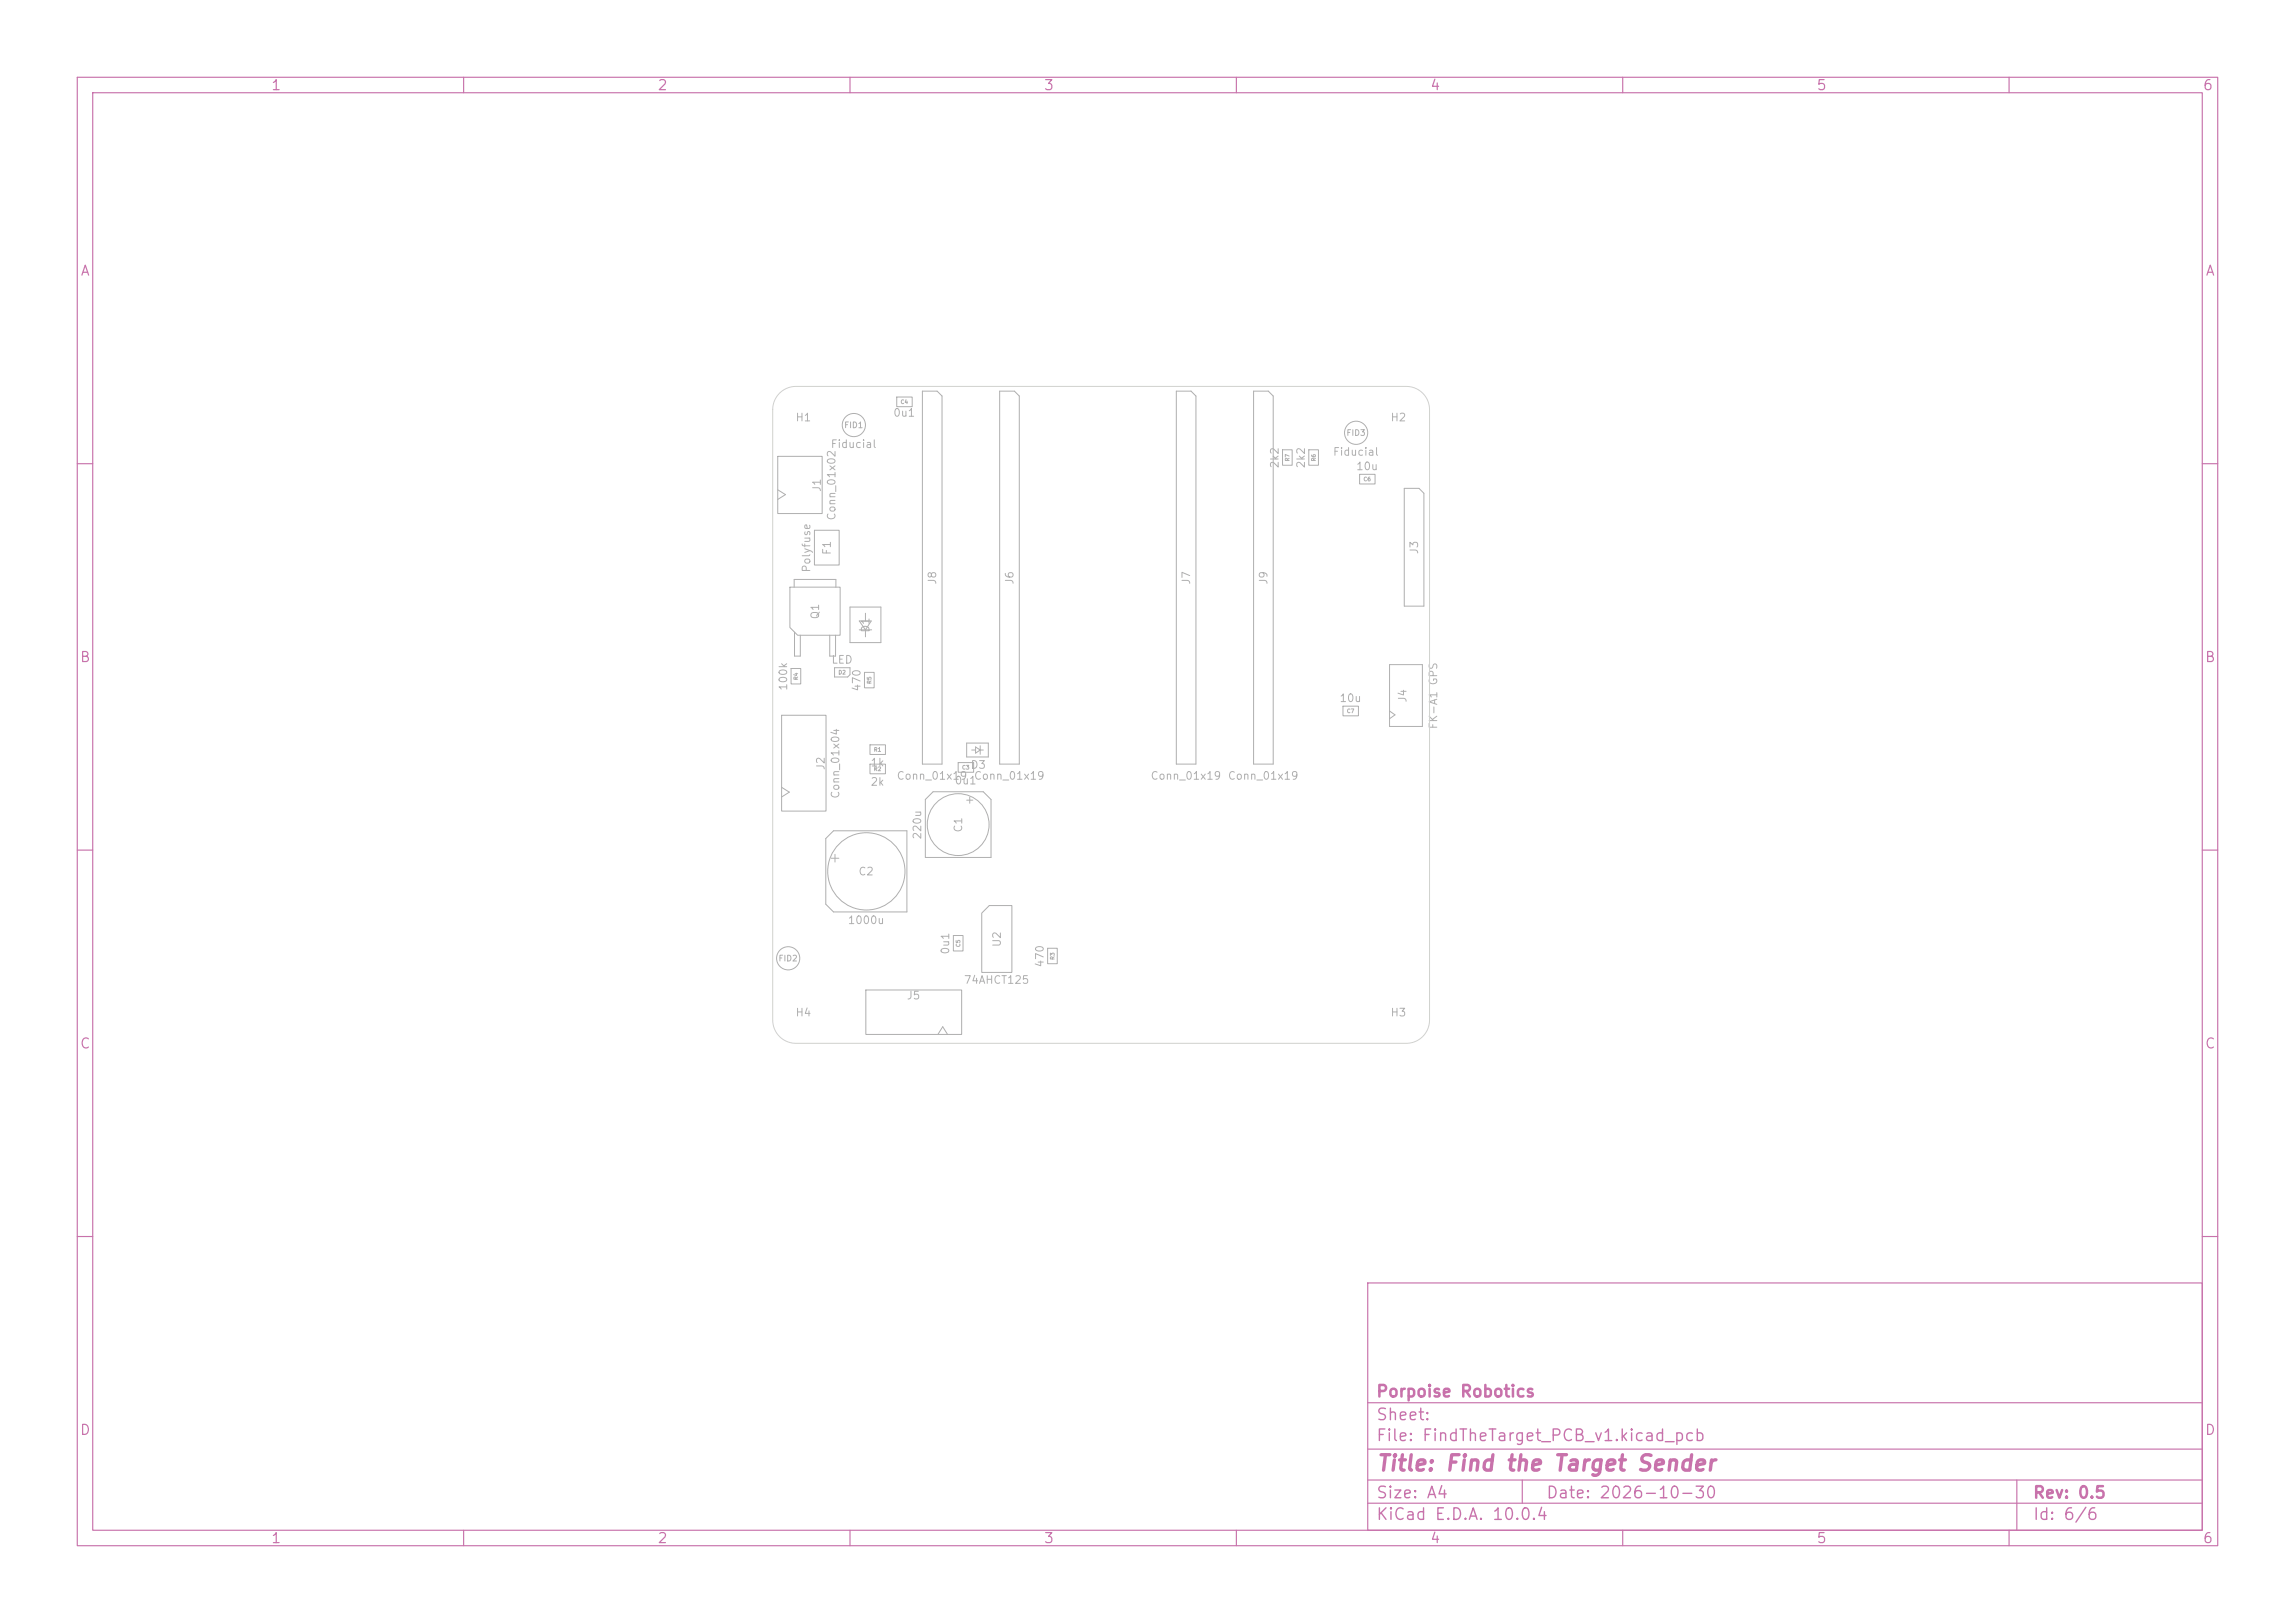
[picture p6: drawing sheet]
<svg xmlns="http://www.w3.org/2000/svg" width="297mm" height="210mm" viewBox="0 0 297 210" stroke-linecap="round" stroke-linejoin="round" font-family="sans-serif">
<defs><g id="words">
<text font-size="2" fill="#c872ab" x="178" y="190.8">Title: Find the Target Sender</text>
<g font-size="1.5" fill="#c872ab">
<text x="178" y="184.2">Sheet:</text>
<text x="178" y="181.2">Porpoise Robotics</text>
<text x="178" y="186.9">File: FindTheTarget_PCB_v1.kicad_pcb</text>
<text x="178" y="197.1">KiCad E.D.A. 10.0.4</text>
<text x="178" y="194.3">Size: A4</text>
<text x="200" y="194.3">Date: 2026-10-30</text>
<text x="263" y="194.3">Rev: 0.5</text>
<text x="263" y="197.1">Id: 6/6</text>
</g>
<g font-size="1.3" fill="#c872ab">
<text x="35" y="12">1</text>
<text x="85" y="12">2</text>
<text x="135" y="12">3</text>
<text x="185" y="12">4</text>
<text x="235" y="12">5</text>
<text x="285" y="12">6</text>
<text x="10.3" y="36">A</text>
<text x="285.4" y="36">A</text>
<text x="10.3" y="86">B</text>
<text x="285.3" y="86">B</text>
<text x="10.3" y="136">C</text>
<text x="285.3" y="136">C</text>
<text x="10.3" y="186">D</text>
<text x="285.3" y="186">D</text>
<text x="35" y="200">1</text>
<text x="85" y="200">2</text>
<text x="135" y="200">3</text>
<text x="185" y="200">4</text>
<text x="235" y="200">5</text>
<text x="285" y="200">6</text>
</g>
<g font-size="1" fill="#afafaf">
<text x="102.9" y="54.8">H1</text>
<text x="107.4" y="58.2">Fiducial</text>
<text x="115.5" y="54.2">0u1</text>
<text x="172.4" y="59.2">Fiducial</text>
<text x="179.9" y="54.8">H2</text>
<text x="106.5" y="63.7" transform="rotate(-90 106.5 63.7)">J1</text>
<text x="165.7" y="60.7" transform="rotate(-90 165.7 60.7)">2k2</text>
<text x="169.1" y="60.7" transform="rotate(-90 169.1 60.7)">2k2</text>
<text x="175.4" y="61.1">10u</text>
<text x="107.8" y="71.9" transform="rotate(-90 107.8 71.9)">F1</text>
<text x="108.4" y="67.4" transform="rotate(-90 108.4 67.4)">Conn_01x02</text>
<text x="183.8" y="71.8" transform="rotate(-90 183.8 71.8)">J3</text>
<text x="105.1" y="74.2" transform="rotate(-90 105.1 74.2)">Polyfuse</text>
<text x="121.4" y="75.7" transform="rotate(-90 121.4 75.7)">J8</text>
<text x="131.4" y="75.7" transform="rotate(-90 131.4 75.7)">J6</text>
<text x="154.3" y="75.7" transform="rotate(-90 154.3 75.7)">J7</text>
<text x="164.3" y="75.7" transform="rotate(-90 164.3 75.7)">J9</text>
<text x="106.2" y="80.2" transform="rotate(-90 106.2 80.2)">Q1</text>
<text x="112.8" y="82" transform="rotate(-90 112.8 82)">D1</text>
<text x="102.1" y="89.5" transform="rotate(-90 102.1 89.5)">100k</text>
<text x="107.5" y="86.1">LED</text>
<text x="111.6" y="89.6" transform="rotate(-90 111.6 89.6)">470</text>
<text x="173.3" y="91.1">10u</text>
<text x="182.3" y="91" transform="rotate(-90 182.3 91)">J4</text>
<text x="186.2" y="94.4" transform="rotate(-90 186.2 94.4)">FK-A1 GPS</text>
<text x="107" y="99.7" transform="rotate(-90 107 99.7)">J2</text>
<text x="112.6" y="99.4">1k</text>
<text x="112.6" y="101.9">2k</text>
<text x="116" y="101.1">Conn_01x19</text>
<text x="123.5" y="101.7">0u1</text>
<text x="125.5" y="99.7">D3</text>
<text x="126" y="101.1">Conn_01x19</text>
<text x="148.8" y="101.1">Conn_01x19</text>
<text x="158.8" y="101.1">Conn_01x19</text>
<text x="108.9" y="103.4" transform="rotate(-90 108.9 103.4)">Conn_01x04</text>
<text x="124.8" y="107.8" transform="rotate(-90 124.8 107.8)">C1</text>
<text x="111" y="113.5">C2</text>
<text x="119.5" y="108.7" transform="rotate(-90 119.5 108.7)">220u</text>
<text x="109.6" y="119.8">1000u</text>
<text x="123.1" y="123.6" transform="rotate(-90 123.1 123.6)">0u1</text>
<text x="129.8" y="122.6" transform="rotate(-90 129.8 122.6)">U2</text>
<text x="135.3" y="125.3" transform="rotate(-90 135.3 125.3)">470</text>
<text x="102.9" y="131.8">H4</text>
<text x="117.3" y="129.6">J5</text>
<text x="124.7" y="127.5">74AHCT125</text>
<text x="179.9" y="131.8">H3</text>
</g>
<g font-size=".8" fill="#afafaf">
<text x="109.2" y="55.6">FID1</text>
<text x="174.2" y="56.6">FID3</text>
<text x="100.7" y="124.6">FID2</text>
</g>
<g font-size=".5" fill="#afafaf">
<text x="116.5" y="52.4">C4</text>
<text x="167" y="59.8" transform="rotate(-90 167 59.8)">R7</text>
<text x="170.4" y="59.8" transform="rotate(-90 170.4 59.8)">R6</text>
<text x="176.4" y="62.4">C6</text>
<text x="103.4" y="88.1" transform="rotate(-90 103.4 88.1)">R4</text>
<text x="108.4" y="87.4">D2</text>
<text x="112.9" y="88.6" transform="rotate(-90 112.9 88.6)">R5</text>
<text x="174.2" y="92.4">C7</text>
<text x="113" y="97.4">R1</text>
<text x="113" y="99.9">R2</text>
<text x="124.4" y="99.7">C3</text>
<text x="124.4" y="122.6" transform="rotate(-90 124.4 122.6)">C5</text>
<text x="136.6" y="124.3" transform="rotate(-90 136.6 124.3)">R3</text>
</g>
</g></defs>
<g fill="none" stroke="#c872ab" stroke-width=".15">
<path d="M10 10h277v190h-277zM12 12h273v186h-273zM60 10v2M110 10v2M160 10v2M210 10v2M260 10v2M10 60h2M285 60h2M10 110h2M285 110h2M10 160h2"/>
<path d="M177 166h108v32h-108zM285 160h2M60 198v2M110 198v2M160 198v2M177 194.5h108M177 191.5h108M177 187.5h108M177 181.5h108M197 191.5v3M210 198v2M260 198v2"/>
<path d="M261 191.5v6.5"/>
</g>
<g fill="none" stroke="#afafaf" stroke-width=".13">
<path d="M100.7 59h5.7v7.4h-5.7zM116.1 51.4h2v1.2h-2zM119.4 50.6h1.9l.6 .6v47.7h-2.5zM129.4 50.6h1.9l.6 .6v47.7h-2.5zM152.2 50.6h1.9l.7 .6v47.7h-2.6zM162.2 50.6h1.9l.7 .6v47.7h-2.6zM166 58.2h1.2v2h-1.2zM169.4 58.2h1.2v2h-1.2zM100.6 63.4l1 .6-1 .6M102.2 76h6.5v6.2h-5.5l-1-1zM102.8 76v-1h5.4v1M105.4 68.6h3.2v4.5h-3.2z"/>
<path d="M110 78.6h4v4.6h-4zM112 79.4v.9M176 61.4h2v1.2h-2zM181.7 63.2h1.9l.7 .6v14.6h-2.6zM101.1 92.5h5.8v12.5h-5.8zM102.4 86.5h1.2v2h-1.2zM102.8 81.8v3.1h.8v-2.7M107.4 82.2v2.7h.7v-2.7M108 86.4h2v.9l-.3 .3h-1.7zM111.2 81.5h1.6M111.2 80.3h1.6l-.8 1.2zM111.9 87h1.2v2h-1.2z"/>
<path d="M112 81.5v.9M112.6 96.4h2v1.2h-2zM112.6 98.9h2v1.2h-2zM124 98.7h2v1.2h-2zM125.1 96.2h2.8v1.8h-2.8zM125.8 97.1h.4M126.2 96.7l.6 .4-.6 .4zM126.8 97.1h.4M126.8 96.5v1.1M173.8 91.4h2v1.2h-2zM179.8 86h4.3v8h-4.3zM179.8 92l.7 .5-.7 .5"/>
<path d="M101.2 101.9l.9 .6-.9 .6M106.9 108.5l1-1h9.5v10.5h-9.5l-1-1zM107.6 111.1h1M108.1 110.6v1M120.8 102.5h6.4l1 1v7.5h-8.5v-7.5zM125.1 103.5h.8M125.5 103.1v.8M128 117.2h2.9v8.6h-3.8v-7.7zM112.1 128.1h12.4v5.8h-12.4zM121.4 133.9l.6-1 .6 1M123.4 121.1h1.2v2h-1.2zM135.6 122.7h1.2v2h-1.2z"/>
<circle cx="110.5" cy="55" r="1.5"/>
<circle cx="175.5" cy="56" r="1.5"/>
<circle cx="112.1" cy="112.8" r="5"/>
<circle cx="124" cy="106.7" r="4"/>
<circle cx="102" cy="124" r="1.5"/>
</g>
<path d="M100.9 50.9a3 3 0 0 1 2.1-.9h79a3 3 0 0 1 3 3v79a3 3 0 0 1-3 3h-79a3 3 0 0 1-3-3v-79a3 3 0 0 1 .9-2.1z" fill="none" stroke="#d0d2cd" stroke-width=".13"/>
<use href="#words"/>
</svg>
